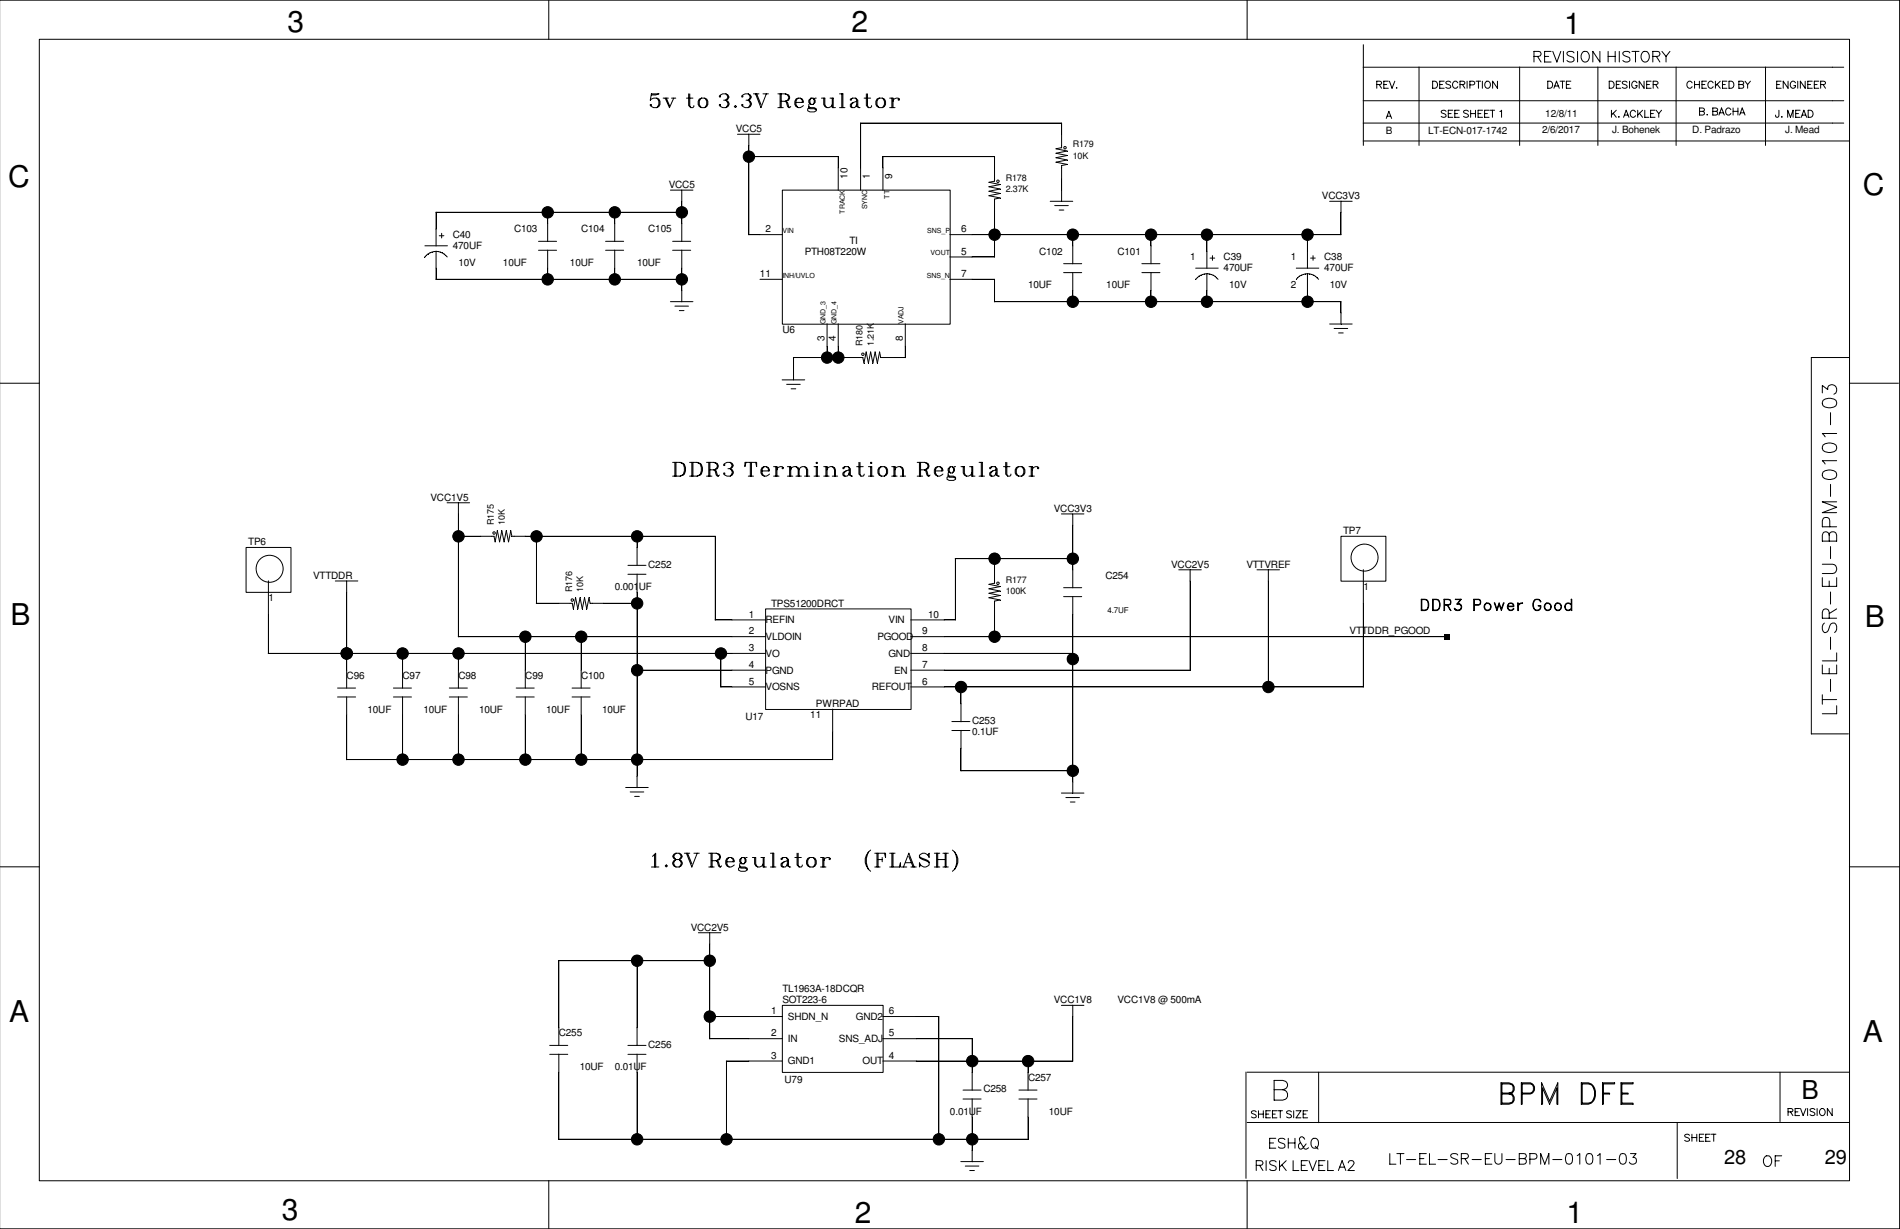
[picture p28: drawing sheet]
<svg xmlns="http://www.w3.org/2000/svg" width="432mm" height="279mm" viewBox="0 0 432 279" stroke-linecap="round" stroke-linejoin="round" font-family="sans-serif">
<defs><g id="words">
<g font-size="6.8">
<text x="65.3" y="7.2">3</text>
<text x="193.5" y="7.2">2</text>
<text x="355.5" y="7.7">1</text>
<text x="1.9" y="42.5">C</text>
<text x="423.3" y="44.3">C</text>
<text x="2.4" y="142">B</text>
<text x="423.8" y="142.5">B</text>
<text x="2.1" y="232.4">A</text>
<text x="423.3" y="236.9">A</text>
<text x="64.1" y="277.3">3</text>
<text x="194.3" y="278.1">2</text>
<text x="356" y="278.1">1</text>
</g>
<text font-size="5.9" x="409.4" y="249.8">B</text>
<g font-size="4.5">
<text x="391.8" y="264.6">28</text>
<text x="414.7" y="264.6">29</text>
</g>
<g font-size="2.3">
<text x="351.2" y="26.7">12/8/11</text>
<text x="167.2" y="30">VCC5</text>
<text x="315" y="30.5">B</text>
<text x="324.6" y="30.5">LT-ECN-017-1742</text>
<text x="350.5" y="30.3">2/6/2017</text>
<text x="366.4" y="30.3">J. Bohenek</text>
<text x="384.6" y="30.3">D. Padrazo</text>
<text x="405.7" y="30.3">J. Mead</text>
<text x="192.6" y="40.7" transform="rotate(-90 192.6 40.7)">10</text>
<text x="197.7" y="40.7" transform="rotate(-90 197.7 40.7)">1</text>
<text x="202.8" y="40.7" transform="rotate(-90 202.8 40.7)">9</text>
<text x="152" y="42.7">VCC5</text>
<text x="300.4" y="45.3">VCC3V3</text>
<text x="116.8" y="52.8">C103</text>
<text x="132.1" y="52.8">C104</text>
<text x="147.3" y="52.8">C105</text>
<text x="174" y="52.8">2</text>
<text x="218.4" y="52.8">6</text>
<text x="102.9" y="54.1">C40</text>
<text x="102.9" y="56.6">470UF</text>
<text x="182.9" y="57.9">PTH08T220W</text>
<text x="193" y="55.4">TI</text>
<text x="218.4" y="57.9">5</text>
<text x="236.2" y="57.9">C102</text>
<text x="254" y="57.9">C101</text>
<text x="270.5" y="59.2">1</text>
<text x="278.1" y="59.2">C39</text>
<text x="293.3" y="59.2">1</text>
<text x="300.9" y="59.2">C38</text>
<text x="104.2" y="60.5">10V</text>
<text x="114.3" y="60.5">10UF</text>
<text x="129.5" y="60.5">10UF</text>
<text x="144.8" y="60.5">10UF</text>
<text x="172.7" y="63">11</text>
<text x="218.4" y="63">7</text>
<text x="233.6" y="65.5">10UF</text>
<text x="251.4" y="65.5">10UF</text>
<text x="278.1" y="61.7">470UF</text>
<text x="279.4" y="65.5">10V</text>
<text x="293.3" y="65.5">2</text>
<text x="300.9" y="61.7">470UF</text>
<text x="302.2" y="65.5">10V</text>
<text x="177.8" y="75.7">U6</text>
<text x="187.4" y="77.5" transform="rotate(-90 187.4 77.5)">3</text>
<text x="189.9" y="77.5" transform="rotate(-90 189.9 77.5)">4</text>
<text x="205.2" y="77.5" transform="rotate(-90 205.2 77.5)">8</text>
<text x="97.8" y="113.8">VCC1V5</text>
<text x="239.5" y="116.3">VCC3V3</text>
<text x="56.4" y="124">TP6</text>
<text x="305.3" y="121.4">TP7</text>
<text x="71.2" y="131.6">VTTDDR</text>
<text x="147.3" y="129">C252</text>
<text x="251.2" y="131.6">C254</text>
<text x="266.1" y="129">VCC2V5</text>
<text x="283.3" y="129">VTTVREF</text>
<text x="61" y="136.7">1</text>
<text x="139.7" y="134.1">0.001UF</text>
<text x="175.3" y="137.9">TPS51200DRCT</text>
<text x="309.8" y="134.1">1</text>
<text x="170.2" y="140.4">1</text>
<text x="174" y="141.7">REFIN</text>
<text x="201.9" y="141.7">VIN</text>
<text x="210.9" y="140.4">10</text>
<text x="170.2" y="148">3</text>
<text x="170.2" y="144.2">2</text>
<text x="174" y="145.5">VLDOIN</text>
<text x="174" y="149.3">VO</text>
<text x="199.4" y="145.5">PGOOD</text>
<text x="201.9" y="149.3">GND</text>
<text x="209.6" y="148">8</text>
<text x="209.6" y="144.2">9</text>
<text x="306.7" y="144.2">VTTDDR_PGOOD</text>
<text x="78.8" y="154.4">C96</text>
<text x="91.5" y="154.4">C97</text>
<text x="104.2" y="154.4">C98</text>
<text x="119.4" y="154.4">C99</text>
<text x="132.1" y="154.4">C100</text>
<text x="170.2" y="155.7">5</text>
<text x="170.2" y="151.8">4</text>
<text x="174" y="153.1">PGND</text>
<text x="203.2" y="153.1">EN</text>
<text x="209.6" y="151.8">7</text>
<text x="209.6" y="155.7">6</text>
<text x="174" y="156.9">VOSNS</text>
<text x="185.4" y="160.7">PWRPAD</text>
<text x="198.1" y="156.9">REFOUT</text>
<text x="83.5" y="162">10UF</text>
<text x="96.2" y="162">10UF</text>
<text x="108.9" y="162">10UF</text>
<text x="124.1" y="162">10UF</text>
<text x="136.8" y="162">10UF</text>
<text x="169.4" y="163.8">U17</text>
<text x="184.1" y="163.3">11</text>
<text x="220.9" y="164.5">C253</text>
<text x="220.9" y="167.1">0.1UF</text>
<text x="157" y="211.5">VCC2V5</text>
<text x="177.8" y="225.5">TL1963A-18DCQR</text>
<text x="175.3" y="230.6">1</text>
<text x="177.8" y="228">SOT223-6</text>
<text x="179.1" y="231.9">SHDN_N</text>
<text x="194.5" y="231.9">GND2</text>
<text x="202" y="230.6">6</text>
<text x="239.5" y="228">VCC1V8</text>
<text x="254" y="228">VCC1V8 @ 500mA</text>
<text x="127" y="235.6">C255</text>
<text x="147.3" y="238.2">C256</text>
<text x="175.3" y="235.6">2</text>
<text x="179.1" y="236.9">IN</text>
<text x="190.7" y="236.9">SNS_ADJ</text>
<text x="202" y="235.6">5</text>
<text x="131.7" y="243.2">10UF</text>
<text x="139.7" y="243.2">0.01UF</text>
<text x="175.3" y="240.7">3</text>
<text x="179.1" y="242">GND1</text>
<text x="196" y="242">OUT</text>
<text x="202" y="240.7">4</text>
<text x="233.6" y="245.8">C257</text>
<text x="178.3" y="246.3">U79</text>
<text x="223.5" y="248.3">C258</text>
<text x="215.9" y="253.4">0.01UF</text>
<text x="238.4" y="253.4">10UF</text>
</g>
<g font-size="2">
<text x="243.8" y="33.5">R179</text>
<text x="228.6" y="41.1">R178</text>
<text x="243.8" y="36.1">10K</text>
<text x="228.6" y="43.6">2.37K</text>
<text x="196" y="78.7" transform="rotate(-90 196 78.7)">R180</text>
<text x="198.6" y="78.7" transform="rotate(-90 198.6 78.7)">1.21K</text>
<text x="112.2" y="119.4" transform="rotate(-90 112.2 119.4)">R175</text>
<text x="114.8" y="119.4" transform="rotate(-90 114.8 119.4)">10K</text>
<text x="130" y="134.6" transform="rotate(-90 130 134.6)">R176</text>
<text x="132.5" y="134.6" transform="rotate(-90 132.5 134.6)">10K</text>
<text x="228.6" y="135">100K</text>
<text x="228.6" y="132.5">R177</text>
</g>
<text font-size="1.8" x="251.7" y="139.3">4.7UF</text>
<g font-size="1.6">
<text x="197.1" y="47.6" transform="rotate(-90 197.1 47.6)">SYNC</text>
<text x="202.1" y="45.2" transform="rotate(-90 202.1 45.2)">TT</text>
<text x="177.8" y="53">VIN</text>
<text x="192" y="48.6" transform="rotate(-90 192 48.6)">TRACK</text>
<text x="210.7" y="53">SNS_P</text>
<text x="211.5" y="58.1">VOUT</text>
<text x="177.8" y="63.2">INH/UVLO</text>
<text x="210.6" y="63.2">SNS_N</text>
<text x="187.6" y="73.7" transform="rotate(-90 187.6 73.7)">GND_3</text>
<text x="190.1" y="73.7" transform="rotate(-90 190.1 73.7)">GND_4</text>
<text x="205.4" y="73.7" transform="rotate(-90 205.4 73.7)">VADJ</text>
</g>
</g></defs>
<path d="M.1 0h431.6v279.4h-431.6z" fill="none" stroke="#fff" stroke-width=".23"/>
<g fill="none" stroke="#000" stroke-width=".23">
<path d="M-.1 0h431.8v279.4h-431.8M8.9 8.9h411.4v259.5h-411.4zM124.7 0v9M283.4 0v9M309.8 15.3h109.2M309.8 10.2v22.9M312.9 19.2l.9-.1 .2-.3-.4-.3h-.7v1.6M313.4 19.2l.6 .9M314.5 19.2h.6M315.5 18.5h-1v1.6h1M315.8 18.5l.6 1.6 .6-1.6M317.3 20h.2z"/>
<path d="M322.5 15.2v17.9M325.6 18.5h.5a.85 .85 0 0 1 .6 .8 .85 .85 0 0 1-.6 .8h-.5zM327.2 19.2h.6M328.2 18.5h-1v1.6h1M329.7 18.7a.62 .62 0 0 0-1.1 .1l1.1 .8v.3l-.4 .2-.7-.2M331.3 18.8a.61 .61 0 0 0-.7-.3 .61 .61 0 0 0-.5 .6 .68 .68 0 0 0 .3 .8 .68 .68 0 0 0 .8 0l.1-.2M331.8 19.2l.9-.1 .2-.3-.4-.3h-.7v1.6M332.4 19.2l.5 .9M333.4 18.5v1.6M334.1 19.3l.9-.1 .2-.4-.4-.3h-.7v1.6M335.4 18.5h1.1M336 18.5v1.6"/>
<path d="M336.9 18.5v1.6M337.6 18.7a.75 .75 0 0 1 1.1 .2 .75 .75 0 0 1-.3 1.1 .75 .75 0 0 1-.9-.3 .75 .75 0 0 1 .1-1zM340.3 18.5v1.6l-1.1-1.6v1.6M345.4 15.2v17.9M348.6 12.8l1.4-.1a.59 .59 0 0 0 0-.9l-1.4-.1v2.4M349.4 12.8l.8 1.3M351 12.8h1M351.7 18.5h.6a.85 .85 0 0 1 .6 .8 .85 .85 0 0 1-.6 .8h-.6zM352.5 11.7h-1.5v2.4h1.5M352.9 11.7l.9 2.4 .9-2.4M353.4 19.6h.7M354.5 18.5h1.1"/>
<path d="M355.1 18.5v1.6M355.3 11.7v2.4M356 19.2h.6M357 18.5h-1v1.6h1M357.7 12a.92 .92 0 0 0-1.6 .2 1.57 1.57 0 0 0 1.4 .8 .61 .61 0 0 1 0 1 1.13 1.13 0 0 1-1.4-.2M358.5 11.7v2.4M359.8 11.8a1.18 1.18 0 0 1 1.4 .5 1.18 1.18 0 0 1-.3 1.5 .9 .9 0 0 1-1 .3 .9 .9 0 0 1-.6-.9 1.55 1.55 0 0 1 .5-1.4zM363.1 15.2v17.9M363.6 11.7v2.4l-1.6-2.4v2.4M365.5 12.8h1.6M365.5 11.7v2.4M365.7 18.5h.6a.85 .85 0 0 1 .5 .8 .85 .85 0 0 1-.5 .8h-.6z"/>
<path d="M367.1 11.7v2.4M367.3 19.2h.7M368 11.7v2.4M368.3 18.5h-1v1.6h1M369.8 18.7a.62 .62 0 0 0-1.1 .1l1.1 .8v.3l-.4 .2-.7-.2M370.3 18.5v1.6M370.4 12a.92 .92 0 0 0-1.6 .2 1.57 1.57 0 0 0 1.4 .8 .61 .61 0 0 1 0 1 1.13 1.13 0 0 1-1.4-.2M370.9 11.7h1.6M371.7 11.7v2.4M372 18.8a.61 .61 0 0 0-.7-.3 .61 .61 0 0 0-.5 .6 .68 .68 0 0 0 .3 .8 .68 .68 0 0 0 .8 0l.1-.4h-.4M373.4 11.8a1.18 1.18 0 0 1 1.4 .5 1.18 1.18 0 0 1-.2 1.5 .9 .9 0 0 1-1.1 .3 .9 .9 0 0 1-.5-.9 1.55 1.55 0 0 1 .4-1.4zM373.6 18.5v1.6l-1.1-1.6v1.6"/>
<path d="M374.2 19.2h.7M375.2 18.5h-1v1.6h1M375.6 12.8l1.4-.1a.59 .59 0 0 0 0-.9l-1.4-.1v2.4M375.7 19.2l.9-.1 .2-.3-.4-.3h-.7v1.6M376.3 19.2l.5 .9M376.4 12.8l.8 1.3M377.7 11.7l.9 1.1v1.3M379.5 11.7l-.9 1.1M380.9 15.2v17.9M384.6 18.8a.61 .61 0 0 0-.7-.3 .61 .61 0 0 0-.5 .6 .68 .68 0 0 0 .2 .8 .68 .68 0 0 0 .9 0l.1-.2M385.1 19.2h1.1M385.1 18.5v1.6"/>
<path d="M386.2 18.5v1.6M386.8 19.2h.6M387.8 18.5h-1v1.6h1M389.3 18.8a.61 .61 0 0 0-.7-.3 .61 .61 0 0 0-.4 .6 .68 .68 0 0 0 .2 .8 .68 .68 0 0 0 .9 0v-.2M389.8 18.5v1.6M390.2 19.1l.7 1M390.9 18.5l-1.1 1.1M391.5 19.2h.6M392.5 18.5h-1v1.6h1M392.9 18.5h.6a.85 .85 0 0 1 .6 .8 .85 .85 0 0 1-.6 .8h-.6zM395.2 19.2h.7l.3 .2 .1 .4-.4 .3h-.7v-1.6h.7l.3 .1v.5l-.3 .1M396.6 18.5l.6 .7v.9"/>
<path d="M397.8 18.5l-.6 .7M401.2 15.2v17.9M403.8 19.2h.6M404.8 18.5h-1v1.6h1M406.4 18.5v1.6l-1.1-1.6v1.6M408.1 18.8a.61 .61 0 0 0-.8-.3 .61 .61 0 0 0-.4 .6 .68 .68 0 0 0 .2 .8 .68 .68 0 0 0 .9 0l.1-.4h-.4M408.6 18.5v1.6M410.3 18.5v1.6l-1.1-1.6v1.6M410.8 19.2h.7M411.9 18.5h-1.1v1.6h1.1M412.3 19.2h.7M413.3 18.5h-1v1.6h1"/>
<path d="M413.8 19.2l.9-.1 .2-.3-.4-.3h-.7v1.6M414.3 19.2l.6 .9M148 21.6h1l.7-.3h-1.7l-.2 1.5a1.31 1.31 0 0 1 2.2 .2v.7l-.3 .5a1.42 1.42 0 0 1-1.9-.2v-.3h.2v.3M149.3 22.3a1.39 1.39 0 0 1 0 2.2M150.7 22.3h1.2M151.2 22.3l.9 2.2 1-2.2M151.4 22.3l.7 1.7M152.6 22.3h1M156 22.3h1.5M156.5 21.3v2.7l.5 .5h.5l.2-.5M156.8 21.3v2.7l.2 .5M159.4 22.3a1.32 1.32 0 0 0 0 2.2"/>
<path d="M160.1 22.3a1.39 1.39 0 0 1 0 2.2M163.7 21.8v.3h-.2v-.3a1.31 1.31 0 0 1 2.2 .3l-.3 .4-.4 .3M164.5 22.8a.95 .95 0 0 1 1.2 .9l-.3 .5a1.42 1.42 0 0 1-1.9-.2v-.3h.2v.3M165 22.8l.4 .7-.4 1M165 21.3l.4 .8-.4 .7M166.9 24.2l.2-.2 .3 .2-.3 .3zM167.6 30.5h5.1M168.8 21.8v.3h-.2v-.3a1.31 1.31 0 0 1 2.2 .3l-.3 .4-.4 .3M169.5 22.8a.95 .95 0 0 1 1.3 .9l-.3 .5a1.42 1.42 0 0 1-1.9-.2v-.3h.2v.3M170.1 22.8l.4 .7-.4 1M170.1 21.3l.4 .8-.4 .7M170.1 35.6h20.4v7.7"/>
<path d="M170.2 30.5v22.9M171.2 21.3h1.3M171.7 21.3l1.2 3.2 1.3-3.2M172 21.3l.9 2.4M173.4 21.3h1.2M176.8 21.3h1.7l.7 .3 .3 .5-.3 .7-.7 .2h-1M176.8 24.5h1.2M177.3 21.3v3.2M177.5 21.3v3.2M178.5 23l.5 .3 .5 1.2M178.5 23l.7 1.5 .5-.3M178.5 21.3l.5 .3 .2 .5-.2 .7-.5 .2"/>
<path d="M180.9 23.3h1.7v-.3a1.01 1.01 0 0 0-1-.7 1.01 1.01 0 0 0-1 .7v.7a1.09 1.09 0 0 0 .9 .8 1.09 1.09 0 0 0 1.1-.5M181.4 22.3a1.32 1.32 0 0 0 0 2.2M181.9 22.3l.4 .5v.5M183.8 24.2l.3 .3h.9l.5 .2v.5l-.5 .2h-.9l-.5-.2v-.5l.5-.2M183.8 22.8l.5-.5h.5l.5 .5v.5l-.5 .4h-.5l-.5-.4zM184.1 23.5l-.3 .2v.8l.3 .2h.9l.5 .3M184.3 22.3l-.2 .5v.5l.2 .4M184.8 22.3l.2 .5v.5l-.2 .4M185.5 22.3l-.5 .2M186.7 22.3h.8v1.4l.4 .8M187.2 22.3v1.4a1.01 1.01 0 0 0 1 .8 1.01 1.01 0 0 0 .9-.8M188.6 22.3h.8v2.2"/>
<path d="M189.1 22.3v2.2h.8M190.8 21.3h.8v3.2M190.8 24.5h1.2M191.3 21.3v3.2M193.8 22.3l-.3 .2v.3h-.2v-.3l.5-.2h.7l.4 .5v1.4l.6 .3M194 23.3l-.5 .4v.5l.3 .3M194.5 22.3l.2 .5v1.4l.5 .3M194.7 23l-1.2 .5-.2 .2v.5l.2 .3h.7l.5-.8M196.4 22.3h1.5M196.9 21.3v2.7l.5 .5h.5l.2-.5M197.1 21.3v2.7l.3 .5M199.8 22.3a1.32 1.32 0 0 0 0 2.2"/>
<path d="M200.5 22.3a1.39 1.39 0 0 1 0 2.2M200.6 35.6h25.4v5.6M200.7 35.6v7.7M202.2 22.3h.7v2.2M202.2 24.5h1.2M202.7 22.3v2.2M204.4 22.5h-.3v.3h.3v-.3l-.3-.2h-.4l-.5 .2-.3 .5M241.3 33.6v-5.6h-45.8l.1 15.3M241.3 33.6l-1.3 .2 2.5 .5-2.5 .5 2.5 .5-2.5 .6 2.5 .5-2.5 .5 2.5 .5-1.2 .2v8.2M309.8 28h109.2M309.8 22.9h109.2M309.8 32h110.5"/>
<path d="M315 26.9l.6-1.6 .7 1.6M315.3 26.4h.7M328.6 25.3a.62 .62 0 0 0-1.1 .1l1.1 .8v.3l-.3 .2-.8-.2M329.1 25.8h.7M330.2 25.1h-1.1v1.6h1.1M330.6 25.8h.7M331.6 25.1h-1v1.6h1M333.7 25.3a.62 .62 0 0 0-1.1 .1l1.1 .8v.3l-.4 .2-.7-.2M334.2 25.8h1.1M334.2 25.1v1.6M335.3 25.1v1.6M335.9 25.8h.6"/>
<path d="M336.9 25.1h-1v1.6h1M337.4 25.8h.6M338.4 25.1h-1v1.6h1M338.6 25.1h1.1M339.2 25.1v1.6M340.9 25.4l.3-.3v1.6M353.1 20.1l.6-1.6 .7 1.6M366.2 25.1v1.6M366.6 25.7l.7 1M367.3 25.1l-1.1 1.1M367.8 26.6h.2zM369 26.7l.6-1.6 .6 1.6"/>
<path d="M369.2 26.2h.8M371.7 25.4a.61 .61 0 0 0-.7-.3 .61 .61 0 0 0-.5 .6 .68 .68 0 0 0 .2 .8 .68 .68 0 0 0 .9 0l.1-.2M372.2 25.1v1.6M372.6 25.7l.7 1M373.3 25.1l-1.1 1.1M373.8 25.1v1.6h.9M375.1 25.8h.7M376.1 25.1h-1v1.6h1M376.4 25.1l.6 .7v.9M377.6 25.1l-.6 .7M386.2 25.3h.8l.3 .2v.4l-.3 .3h-.8v-1.6h.8l.3 .1v.3l-.3 .3M387.9 26.1h.2z"/>
<path d="M389.3 25.3h.7l.3 .2 .1 .4-.4 .3h-.7v-1.6h.7l.3 .1v.5l-.3 .1M390.7 26.2l.5-1.6 .7 1.6M390.9 25.7h.7M393.4 24.9a.61 .61 0 0 0-.7-.4 .61 .61 0 0 0-.5 .7 .68 .68 0 0 0 .2 .8 .68 .68 0 0 0 .9 0l.1-.2M393.9 24.6v1.6M393.9 25.3h1.1M395 24.6v1.6M395.4 26.2l.5-1.6 .7 1.6M395.6 25.7h.7M404.3 25.1l-.1 1.4-.2 .2-.4-.2-.1-.3M404.9 26.6h.1zM406.3 26.7v-1.6l.6 1.6 .6-1.6v1.6"/>
<path d="M408.1 25.8h.6M409.1 25.1h-1v1.6h1M409.4 26.7l.6-1.6 .6 1.6M409.6 26.2h.7M410.9 25.1h.6a.85 .85 0 0 1 .5 .8 .85 .85 0 0 1-.5 .8h-.6zM96.6 55.9h5.1M96.6 58.4a3.2 3.2 0 0 1 5 0M99.1 57.1v6.4h55.8M99.8 53.6h1.1M100.4 53v1.1M122.4 56.9h4.1M122.4 54.9h4.1"/>
<path d="M124.5 48.3v6.6M124.5 56.9v6.6M137.6 56.9h4.1M137.6 54.9h4.1M139.7 48.3v6.6M139.7 56.9v6.6M152.4 43.2h5.1M152.9 56.9h4.1M152.9 54.9h4.1M154.9 43.2v11.7M154.9 56.9v11.7M154.9 48.3h-55.8v7.6"/>
<path d="M170.1 53.3h7.7M177.8 43.2h38.1v30.5h-38.1zM215.9 53.3h88.9M215.9 58.4h10.1M226 41.2l-1.3 .2 2.6 .6-2.6 .5 2.6 .5-2.6 .5 2.6 .5-2.6 .5 2.6 .5-1.3 .3v13.2M238.7 45.8h5.1M239.7 46.7h3.1M240.7 47.8h1.1M241.7 59.9h4.1M243.8 53.3v6.7M259.5 59.9h4.1M261.6 53.3v6.7"/>
<path d="M274.3 53.3v7.7M275 58.7h1.1M275.5 58.1v1.1M297.1 53.3v7.7M297.9 58.7h1M298.4 58.1v1.1M302.2 45.8h5.1M304.8 45.7v7.7M152.4 68.6h5.1M153.4 69.6h3.1M154.4 70.6h1M172.7 63.5h5.1"/>
<path d="M188 73.6v7.7M190.5 73.6v7.7M205.7 73.6v7.7h-5.5l-.3-1.3-.5 2.5-.5-2.5-.5 2.5-.5-2.5-.5 2.5-.6-2.5-.5 2.5-.2-1.2M215.9 63.5h10.1v5.1M226 68.6h78.8v5.1M241.7 62h4.1M243.8 61.9v6.7M259.5 62h4.1M261.6 61.9v6.7M271.7 61h5.2M271.7 63.5a3.2 3.2 0 0 1 5.1 0M274.3 62.2v6.4"/>
<path d="M294.6 61h5.1M294.6 63.5a3.2 3.2 0 0 1 5.1 0M297.1 62.2v6.4M302.2 73.7h5.1M303.2 74.7h3.1M304.2 75.7h1.1M-.1 87.1h9.1M177.8 86.4h5.1M178.8 87.4h3.1M179.8 88.4h1M180.3 81.3h15.8M180.3 81.3v5.1"/>
<path d="M414.1 89.3v-1.7l1.3 1a1.05 1.05 0 0 1 1.2-1.2 1.05 1.05 0 0 1 .8 1.5l-.2 .4-.4 .3M414.3 91a2.48 2.48 0 0 1 2.9 0 1.01 1.01 0 0 1-.4 1.5 2.58 2.58 0 0 1-2.5-.3l-.2-.4zM416 93.8v2.8M417.4 98.6h-3.3l.7 .7M420.3 87.1h11.2M420.3 81.3h-8.7v85.6M101.6 114.3h5.1M104.2 114.3v30.5M152.9 105.1h1.7a1.41 1.41 0 0 1 1.2 2l-.5 .9-.7 .2h-1.7M153.4 105.1v3.1M153.6 105.1v3.1M154.6 105.1a1.41 1.41 0 0 1 .9 2l-.2 .7-.7 .4"/>
<path d="M156.7 105.1h1.7a1.41 1.41 0 0 1 1.2 2l-.4 .9-.8 .2h-1.7M157.2 105.1v3.1M157.5 105.1v3.1M158.4 105.1a1.41 1.41 0 0 1 1 2l-.2 .7-.8 .4M160.6 105.1h1.7l.7 .3 .2 .4-.2 .8-.7 .2h-1M160.6 108.2h1.2M161.1 105.1v3.1M161.3 105.1v3.1M162.3 106.8l.5 .3 .4 1.1M162.3 106.8l.7 1.4 .5-.2M162.3 105.1l.5 .3 .2 .4-.2 .8-.5 .2M164.7 105.6v.2h-.2v-.2a1.31 1.31 0 0 1 2.2 .2l-.3 .5-.5 .3"/>
<path d="M165.4 106.6a.95 .95 0 0 1 1.3 .9l-.3 .5a1.42 1.42 0 0 1-1.9-.2v-.3h.2v.3M165.9 106.6l.5 .7-.5 .9M165.9 105.1l.5 .7-.5 .8M169.5 105.1l-.2 1v-1h2.7v1l-.3-1M170.1 108.2h1.1M170.5 105.1v3.1M170.8 105.1v3.1M173.2 107.1h1.7v-.3a1.01 1.01 0 0 0-1-.7 1.01 1.01 0 0 0-1 .7v.7a1.09 1.09 0 0 0 .9 .8 1.09 1.09 0 0 0 1.1-.5M173.7 106.1a1.32 1.32 0 0 0 0 2.1M174.2 106.1l.4 .5v.5M175.8 108.2h1.2M175.8 106.1h.8v2.1"/>
<path d="M176.3 106.1v2.1M178 106.3h-.2v.3h.2v-.3l-.2-.2h-.5l-.5 .2-.2 .5M178.9 108.2h1.3M178.9 106.1h.8v2.1M179.5 106.1v2.1M179.7 106.8a.98 .98 0 0 1 1-.7 .98 .98 0 0 1 .9 .7v1.4M180.9 106.1l.5 .7v1.4M180.9 108.2h1.2M181.6 106.8a1.01 1.01 0 0 1 1-.7 1.01 1.01 0 0 1 1 .7v1.4M182.8 106.1l.5 .7v1.4M182.8 108.2h1.2M185 108.2h1.2"/>
<path d="M185 106.1h.8v2.1M185.5 105.1h.3v.3h-.3zM185.5 106.1v2.1M187.2 106.1h.8v2.1M187.2 108.2h1.2M187.7 106.1v2.1M188 106.8a.98 .98 0 0 1 .9-.7 .98 .98 0 0 1 1 .7v1.4M189.1 106.1l.6 .7v1.4M189.1 108.2h1.3M192.1 106.1l-.3 .2v.3h-.2v-.3l.5-.2h.7l.5 .5v1.4l.5 .2M192.3 107.1l-.5 .4v.5l.3 .2M192.8 106.1l.2 .5v1.4l.5 .2"/>
<path d="M193 106.8l-1.2 .5-.2 .2v.5l.2 .2h.7l.5-.7M194.7 106.1h1.5M195.2 105.1v2.7l.5 .4h.5l.2-.4M195.5 105.1v2.7l.2 .4M197.4 108.2h1.2M197.4 106.1h.7v2.1M197.9 105.1h.2v.3h-.2zM197.9 106.1v2.1M200.3 106.1a1.32 1.32 0 0 0 0 2.1M201 106.1a1.39 1.39 0 0 1 0 2.1M202.6 108.2h1.3M202.6 106.1h.8v2.1"/>
<path d="M203.2 106.1v2.1M203.4 106.8a.98 .98 0 0 1 1-.7 .98 .98 0 0 1 .9 .7v1.4M204.6 106.1l.5 .7v1.4M204.6 108.2h1.2M208.4 105.1h1.7l.8 .3 .2 .4-.2 .8-.8 .2h-.9M208.4 108.2h1.3M209 105.1v3.1M209.2 105.1v3.1M210.1 106.8l.6 .3 .4 1.1M210.1 106.8l.8 1.4 .5-.2M210.1 105.1l.6 .3 .2 .4-.2 .8-.6 .2M212.6 107.1h1.7v-.3a1.01 1.01 0 0 0-1-.7 1.01 1.01 0 0 0-1 .7v.7a1.09 1.09 0 0 0 .9 .8 1.09 1.09 0 0 0 1.1-.5"/>
<path d="M213.1 106.1a1.32 1.32 0 0 0 0 2.1M213.6 106.1l.4 .5v.5M215.5 108l.2 .2h1l.5 .3v.5l-.5 .2h-1l-.5-.2v-.5l.5-.3M215.5 106.6l.5-.5h.5l.4 .5v.5l-.4 .4h-.5l-.5-.4zM215.7 107.3l-.2 .2v.7l.2 .3h1l.5 .3M216 106.1l-.3 .5v.5l.3 .4M216.5 106.1l.2 .5v.5l-.2 .4M217.2 106.1l-.5 .2M218.4 106.1h.8v1.4l.4 .7M218.9 106.1v1.4a1.01 1.01 0 0 0 1 .8 1.01 1.01 0 0 0 1-.8M220.3 106.1h.8v2.1M220.9 106.1v2.1h.7"/>
<path d="M222.5 108.2h1.2M222.5 105.1h.8v3.1M223 105.1v3.1M225.4 106.1l-.2 .2v.3h-.3v-.3l.5-.2h.7l.5 .5v1.4l.5 .2M225.6 107.1l-.4 .4v.5l.2 .2M226.1 106.1l.3 .5v1.4l.5 .2M226.4 106.8l-1.2 .5-.3 .2v.5l.3 .2h.7l.5-.7M228 106.1h1.5M228.6 105.1v2.7l.4 .4h.5l.2-.4M228.8 105.1v2.7l.2 .4M231.5 106.1a1.32 1.32 0 0 0 0 2.1M232.2 106.1a1.39 1.39 0 0 1 0 2.1"/>
<path d="M233.8 108.2h1.3M233.8 106.1h.8v2.1M234.4 106.1v2.1M236.1 106.3h-.3v.3h.3v-.3l-.3-.2h-.5l-.5 .2-.2 .5M241.2 116.8h5.1M243.8 116.8v16.8M414.3 107.3a2.48 2.48 0 0 1 2.9 0 1.01 1.01 0 0 1-.4 1.5 2.58 2.58 0 0 1-2.5-.3l-.2-.4zM414.3 101.2a2.48 2.48 0 0 1 2.9 0 1.01 1.01 0 0 1-.4 1.5 2.58 2.58 0 0 1-2.5-.3l-.2-.5zM415.8 119.8l-.1-1.9a.88 .88 0 0 0-.9-.3 .88 .88 0 0 0-.7 .8v1.4h3.3M416 110.1v2.8M417.4 104.7h-3.3l.7 .8M417.4 114.1h-3.3l3.3 1.2-3.3 1.2h3.3"/>
<path d="M55.9 124.5h10.2v10.2h-10.2zM61 132v16.6M76.2 132.1h5.1M78.8 132v24.5M104.1 121.9h8.2M112.3 121.9l.2 1.3 .5-2.6 .5 2.6 .5-2.6 .6 2.6 .5-2.6 .5 2.6 .5-2.6 .2 1.3h46.3v19.1M121.9 137.2h8.2M121.9 121.9v15.3M130 137.2l.3 1.2 .5-2.5 .5 2.5 .5-2.5 .5 2.5 .5-2.5 .5 2.5 .6-2.5 .2 1.3h10.7M142.7 130.6h4.1M142.7 128.5h4.1M144.8 121.9v6.7"/>
<path d="M144.8 130.5v48.6M174 138.4h33.1v22.9h-33.1zM217.1 127h26.7M217.1 127v14M226 127v5.6l-1.3 .2 2.6 .5-2.6 .6 2.6 .5-2.6 .5 2.6 .5-2.6 .5 2.6 .5-1.3 .3v8.1M241.7 135.6h4.1M241.7 133.6h4.1M243.8 135.6v44.7M267.9 129.5h5.1M270.5 129.5v22.9h-63.5M285.7 129.5h5.1M288.2 129.5v26.7"/>
<path d="M304.8 121.9h10.2v10.2h-10.2zM309.8 129.5v26.7h-102.8M323 136.2h.8a1.42 1.42 0 0 1 .7 2.2l-.7 .4h-.8zM323.1 136.3h.7a1.32 1.32 0 0 1 .6 2.1l-.6 .3h-.7zM325.6 136.2h.8a1.42 1.42 0 0 1 .7 2.2l-.7 .4h-.8zM325.7 136.3h.7a1.32 1.32 0 0 1 .5 2.1l-.5 .3h-.7zM328.3 137.5l1.2-.2 .1-.2-.1-.7-1.2-.1v2.5h-.1v-2.6h.9l.5 .2 .1 .7-.2 .4-1.2 .1M328.9 137.6l.8 1.2-.7-1.2M330.6 138.4l.4 .3M331.2 137.2a.86 .86 0 0 1 1 .7 .86 .86 0 0 1-.7 1 .86 .86 0 0 1-1-.6h.1a.81 .81 0 0 0 .8 .4 .81 .81 0 0 0 .7-.5M331.6 137.3l.4 .3 .1 .3-.1 .5-.4 .3M332 136.3l-1.2-.1h1.3l-.9 1.1"/>
<path d="M332 136.2l-.9 1.1 .8 .2 .2 .3M335.1 137.5l1.2-.2 .1-.2-.1-.7-1.2-.1v2.5h-.2v-2.6h1.1l.3 .1 .2 .4a.67 .67 0 0 1-.5 .9h-.9M339.6 137.1h.1l.5 1.3 .5-1.3 .5 1.3 .5-1.3h.1l-.6 1.7-.5-1.3-.5 1.3zM342.7 137.8h1.2l-.1-.5a.73 .73 0 0 0-1.1 .6 .73 .73 0 0 0 1.1 .7l.1-.3 .1 .1a.82 .82 0 0 1-1.1 .2 .82 .82 0 0 1-.2-1.2 .82 .82 0 0 1 1.2-.1l.1 .6h-1.3M344.9 137.1h.2v1.7h-.2zM345.1 137.5l.6-.4h.3v.1a.84 .84 0 0 0-.9 .6zM348.8 136.3a.93 .93 0 0 1 1.4 .5l-.6-.5h-.5a1.44 1.44 0 0 0 0 2.4h.5a.67 .67 0 0 0 .5-.9h-.5v-.1h.6a.93 .93 0 0 1-.9 1.2 .93 .93 0 0 1-.9-1.1 1.76 1.76 0 0 1 .4-1.5zM355.9 137.2a.79 .79 0 0 1 1.2 .3l-.5-.3a.75 .75 0 0 0-.9 .7 .75 .75 0 0 0 .9 .8l.5-.3a.86 .86 0 0 1-1.4 .1 .86 .86 0 0 1 .2-1.3zM357.1 136.2h.1v2.6h-.1zM414.1 128.3h2.4a1.07 1.07 0 0 1 .9 1 1.07 1.07 0 0 1-.9 1.1h-2.4M414.1 131.3v2h3.3v-2M415.7 121.7l-.2-.5a.76 .76 0 0 0-1.2 0l-.2 .5v1.3h3.3v-1.3a.85 .85 0 0 0-.8-.8 .85 .85 0 0 0-.9 .8v1.3"/>
<path d="M415.7 132.1v1.2M416 124.2v2.8M416 134.6v2.7M417.4 138.4l-1.7 1.1M61 148.5h113M76.7 158.5h4.1M76.7 156.4h4.1M78.8 158.4v14.3M89.4 158.5h4.1M89.4 156.4h4.1M91.5 148.5v8M91.5 158.4v14.3"/>
<path d="M102.1 158.5h4.1M102.1 156.4h4.1M104.1 144.7h69.9M104.2 148.5v8M104.2 158.4v14.3M117.3 158.5h4.1M117.3 156.4h4.1M119.4 144.7v11.8M119.4 158.4v14.3M130 158.5h4.1M130 156.4h4.1M132.1 144.7v11.8"/>
<path d="M132.1 158.4v14.3M144.7 152.4h29.3M162.5 140.9h11.5M163.8 156.2h10.2M163.8 148.5v7.7M207 140.9h10.1M207 144.7h121.8M207 148.5h36.8M218.4 156.2v7.9M414.1 151.2v2h3.3v-2M414.1 159h3.3M414.1 157.9v2.2"/>
<path d="M414.6 141.6a1.41 1.41 0 0 0 0 2.2 .86 .86 0 0 0 .9-.6l.3-.9a.8 .8 0 0 1 .6-.6 .8 .8 0 0 1 .8 .2 1.46 1.46 0 0 1-.3 1.9M415.7 140.5v-1.3l-.2-.5a.76 .76 0 0 0-1.2 0l-.2 .5v1.3h3.3M415.7 151.9v1.3M416 144.9v2.7M416 154.4v2.8M417.4 148.4v1.8h-3.3M78.7 172.7h110.5M142.2 179h5.1M189.2 161.2v11.5M216.3 166.1h4.1M216.3 164h4.1M218.4 175.2h25.4"/>
<path d="M218.4 166v9.3M411.6 166.8h8.5M417.4 160.4v1.9h-3.3M-.1 197.1h9.1M143.2 180h3.1M144.2 181.1h1.1M148 197.1h1.7M148.3 194.7l.7-.7v3.1M148.8 194.2v2.9M151.2 196.8l.2-.2 .3 .2-.3 .3zM153.1 194.2l.5-.2h.7l.5 .2 .3 .5-.3 .5-.5 .2h-.7l-.5-.2-.2-.5zM153.6 195.4l-.5 .7v.3l.5 .7"/>
<path d="M153.6 195.4l-.5 .3-.2 .4 .2 .7 .5 .3h.7l.5-.3 .3-.4-.3-.7-.5-.3M153.6 194l-.5 .7 .5 .7M154.3 195.4l.5 .7-.5 1M154.3 194l.5 .7-.5 .7M155.5 194h1.3M156 194l1.2 3.1 1.3-3.1M156.3 194l.9 2.4M157.7 194h1.2M161.1 194h1.7l.7 .2 .2 .5-.2 .7-.7 .3h-1M161.1 197.1h1.2M161.6 194v3.1M161.8 194v3.1"/>
<path d="M162.8 195.7l.5 .2 .4 1.2M162.8 195.7l.7 1.4 .5-.3M162.8 194l.5 .2 .2 .5-.2 .7-.5 .3M165.2 195.9h1.7v-.2a1.01 1.01 0 0 0-1-.8 1.01 1.01 0 0 0-1 .8v.7a1.09 1.09 0 0 0 .9 .7 1.09 1.09 0 0 0 1.1-.5M165.7 194.9a1.32 1.32 0 0 0 0 2.2M166.2 194.9l.4 .5v.5M168.1 196.8l.3 .3h.9l.5 .3v.4l-.5 .3h-.9l-.5-.3v-.4l.5-.3M168.1 195.4l.5-.5h.5l.4 .5v.5l-.4 .5h-.5l-.5-.5zM168.4 196.1l-.3 .3v.7l.3 .3h.9l.5 .2M168.6 194.9l-.2 .5v.5l.2 .5M169.1 194.9l.2 .5v.5l-.2 .5M169.8 194.9l-.5 .3"/>
<path d="M171 194.9h.7v1.5l.5 .7M171.5 194.9v1.5a1.01 1.01 0 0 0 1 .7 1.01 1.01 0 0 0 .9-.7M172.9 194.9h.8v2.2M173.4 194.9v2.2h.8M175.1 197.1h1.2M175.1 194h.8v3.1M175.6 194v3.1M178 194.9l-.2 .3v.2h-.3v-.2l.5-.3h.7l.5 .5v1.4l.5 .3M178.2 195.9l-.4 .5v.4l.2 .3M178.7 194.9l.2 .5v1.4l.6 .3M178.9 195.7l-1.1 .4-.3 .3v.4l.3 .3h.7l.4-.7M180.6 194.9h1.5"/>
<path d="M181.1 194v2.6l.5 .5h.5l.2-.5M181.4 194v2.6l.2 .5M184.1 194.9a1.32 1.32 0 0 0 0 2.2M184.8 194.9a1.39 1.39 0 0 1 0 2.2M186.5 197.1h1.2M186.5 194.9h.7v2.2M187 194.9v2.2M188.7 195.2h-.3v.2h.3v-.2l-.3-.3h-.4l-.5 .3-.3 .5M197.4 193.7a4.1 4.1 0 0 0 0 3.9M197.9 193.3a2.92 2.92 0 0 0 0 4.8M198.8 194h2.5v.9l-.3-.9M198.8 197.1h1.2"/>
<path d="M199.3 194v3.1M199.6 195.4h.9M199.6 194v3.1M200.5 194.9v1M202.2 197.1h2.4v-1l-.2 1M202.2 194h1.2M202.7 194v3.1M202.9 194v3.1M204.9 197.1h1.2M205.3 197.1l1.2-3.1 1.3 3.1M205.8 196.1h1.2M206.5 194.7l1 2.4"/>
<path d="M207 197.1h1.2M209 194.7l1.9 1 .3 .2v.7a1.24 1.24 0 0 1-1.3 .5 1.24 1.24 0 0 1-.9-1v1l.2-.5M210.9 194.4l.3-.4v.9a1.24 1.24 0 0 0-1-.9 1.24 1.24 0 0 0-1.2 .4v.5l.2 .3 2 .9M212.3 197.1h1.3M212.3 194h1.3M212.9 194v3.1M213.1 195.4h1.7M213.1 194v3.1M214.3 197.1h1.2M214.3 194h1.2M214.8 194v3.1M215 194v3.1"/>
<path d="M216.5 193.3a2.92 2.92 0 0 1 0 4.8M217 193.7a4.1 4.1 0 0 1 0 3.9M241.2 180.3h5.1M242.2 181.3h3.1M243.2 182.3h1.1M420.3 197.1h11.4M144.8 218.4v19.3M158.7 212h5.1M161.3 212v24.2M161.3 218.4h-34.3v19.3M124.9 239.7h4.1M124.9 237.7h4.1"/>
<path d="M127 239.6v19.4h106.6v-9.2M142.7 239.7h4.1M142.7 237.7h4.1M144.8 239.6v19.4M161.2 231.1h16.6M161.2 236.1h16.6M177.8 228.6h22.9v15.2h-22.9zM200.6 236.1h20.3v11.8M200.6 231.1h12.8v27.9M241.2 228.6h5.1M243.8 228.5v12.8l-43.2-.1M165.1 241.2h12.7"/>
<path d="M165.1 241.2v17.8M218.9 249.9h4.1M218.9 247.8h4.1M220.9 249.8v14.3M231.6 249.9h4.1M231.6 247.8h4.1M233.6 241.2v6.7M283.2 243.7v24.2M283.4 255.2h136.9M283.4 243.8h136.9M285.5 252.8a.62 .62 0 0 0-1.1 .1l1.1 .8v.2l-.4 .2-.7-.2M286 252.5v1.6"/>
<path d="M286 253.3h1.1M287.1 252.5v1.6M287.7 253.3h.6M288.5 259.8h.9M288.7 252.5h-1v1.6h1M289.2 253.3h.6M289.6 247.7h1.9a1.19 1.19 0 0 1 1.1 1.2 1.19 1.19 0 0 1-1.1 1.2h-1.9v-4.5h1.9l.6 .2a.98 .98 0 0 1 0 1.7l-.6 .2M289.9 258.8h-1.4v2.2h1.4M290.2 252.5h-1v1.6h1M290.4 252.5h1.1M291 252.5v1.6M292 259.1a.85 .85 0 0 0-1.5 .2l.2 .3 1.1 .5a.56 .56 0 0 1 0 .8 1.08 1.08 0 0 1-1.3-.2"/>
<path d="M292.8 259.8h1.5M292.8 258.8v2.2M293.5 252.8a.62 .62 0 0 0-1.1 .1l1.1 .8v.2l-.4 .2-.7-.2M294 252.5v1.6M294.3 258.8v2.2M294.6 252.5h1.1l-1.1 1.6h1.1M295.5 259.8l-.4 .5v.5l.4 .4 .6-.2 .7-.9M296.2 253.3h.6M296.5 259l-.5-.6h-.3l-.4 .4 .1 .7 1 1.7h.5l.5-.3M297.2 252.5h-1v1.6h1M298.2 259.1a.83 .83 0 0 1 .9-.3 .83 .83 0 0 1 .5 .8 .99 .99 0 0 1-.2 1.1 .99 .99 0 0 1-1 .2 1.46 1.46 0 0 1-.2-1.8zM299.7 243.8v11.4"/>
<path d="M341.3 248.5h1.6a1.27 1.27 0 0 1 1.2 .9 1.27 1.27 0 0 1-.4 1.4l-.8 .2h-1.8v-4.8h1.8a1.29 1.29 0 0 1 1.2 .9 1.29 1.29 0 0 1-.4 1.4l-.8 .2M342.9 248.5l.8-.3 .2-.4v-.7l-.2-.5-.8-.2h-1.6v4.4h1.6l.8-.2 .2-.5v-.7l-.2-.4-.8-.3h-1.6M345.9 248.5h1.9l.5-.3 .2-.4v-.7l-.2-.5-.5-.2h-1.9v4.6h-.2v-4.8h2.1a1.31 1.31 0 0 1 1 1.2 1.31 1.31 0 0 1-1 1.3h-1.9M350.4 246.2l1.8 4.1 1.8-4.1v4.8h-.2v-3.6l-1.6 3.6-1.6-3.6v3.6h-.2zM359.4 246.2h1.6a2.64 2.64 0 0 1 1.1 4.1l-.4 .5-.7 .2h-1.6zM359.6 246.4h1.4a1.62 1.62 0 0 1 1.4 1.6 2.93 2.93 0 0 1-.7 2.6l-.7 .2h-1.4zM364.2 246.2h2.7v.2h-2.5v4.6h-.2zM364.4 248.5h1.4v.2h-1.4M368.4 246.2h2.7v.2h-2.5v4.4h2.5v.2h-2.7zM368.6 248.5h1.4v.2h-1.4M381.2 255.2v12.7M384 258.1a.62 .62 0 0 0-1.1 .1l1.1 .8v.2l-.4 .3-.7-.3"/>
<path d="M384.5 257.9v1.6M384.5 258.6h1.1M385.6 257.9v1.6M386.2 258.6h.6M387.2 257.9h-1v1.6h1M387.6 258.6h.7M388.7 257.9h-1.1v1.6h1.1M388.9 257.9h1.1M389.5 257.9v1.6M404.5 243.8v11.2M406.4 252.8l.9-.1 .2-.4-.4-.3h-.7v1.6M406.9 252.8l.6 .8"/>
<path d="M408 252.8h.6M409 252h-1v1.6h1M409.2 252l.6 1.6 .6-1.6M410.8 252v1.6M412.5 252.3a.62 .62 0 0 0-1.1 .1l1.1 .8v.2l-.4 .2-.7-.2M413 252v1.6M413.7 252.3a.75 .75 0 0 1 1.1 .2 .75 .75 0 0 1-.4 1 .75 .75 0 0 1-.9-.3 .75 .75 0 0 1 .2-.9zM416.4 252v1.6l-1.1-1.6v1.6M124.7 268.4v11M218.4 264.1h5.1M219.4 265.1h3.1M220.4 266.1h1"/>
<path d="M283.4 268.4v11M285.5 264.9h1a.58 .58 0 0 0 .5-.6l-.2-.4h-1.3v2.2M286.3 264.9l.7 1.2M287.7 263.9v2.2M290 264.2a.85 .85 0 0 0-1.5 .2l.3 .3 1 .4a.56 .56 0 0 1 0 .9 1.08 1.08 0 0 1-1.3-.2M290.8 263.9v2.2M291.3 264.8l1 1.3M292.3 263.9l-1.5 1.4M293.9 263.9v2.2h1.3M295.7 264.9h.9M297.1 263.9h-1.4v2.2h1.4M297.5 263.9l.8 2.2 .9-2.2"/>
<path d="M298.9 260.6l.7 .6M299.7 264.9h.9M301.1 263.9h-1.4v2.2h1.4M301.8 263.9v2.2h1.3M304.2 266.1l.8-2.2 .9 2.2M304.5 265.3h1.1M306.4 264.4l.4-.5h.7a.51 .51 0 0 1 .1 .8l-1.3 1.4h1.5M315.8 262.3v2.4h1.4M317.5 262.3h1.6M318.3 262.3v2.4M319.7 263.6h2M322.7 263.4h.9"/>
<path d="M324.1 262.3h-1.4v2.4h1.4M324.9 262.3v2.4h1.4M326.8 263.6h2.1M331.3 262.6a.92 .92 0 0 0-1.6 .2 1.57 1.57 0 0 0 1.4 .8 .61 .61 0 0 1 0 .9 1.13 1.13 0 0 1-1.4-.2M332.1 263.4l1.4-.1a.59 .59 0 0 0 0-1h-1.4v2.4M332.9 263.4l.8 1.3M334.6 263.6h2M337.6 263.4h.9M339 262.3h-1.4v2.4h1.4M339.7 262.3v1.7a.81 .81 0 0 0 .8 .7 .81 .81 0 0 0 .8-.7v-1.7M342.3 263.6h2M345.3 263.4l1.4 .1a.67 .67 0 0 1 0 1l-1.4 .2v-2.4h1.4a.61 .61 0 0 1 0 1l-.4 .1"/>
<path d="M347.7 263.5h1a.67 .67 0 0 0 .6-.4 .67 .67 0 0 0-.2-.8h-1.4v2.4M350.1 264.7v-2.4l1 2.4 .9-2.4v2.4M352.9 263.6h2.1M356.1 262.3a.86 .86 0 0 1 1.2 .4 2.14 2.14 0 0 1-.3 1.8 .77 .77 0 0 1-1.1-.3 2.01 2.01 0 0 1 .2-1.9zM358.4 262.7l.6-.4v2.4M360.7 262.3a.86 .86 0 0 1 1.2 .4 2.14 2.14 0 0 1-.2 1.8 .77 .77 0 0 1-1.2-.3 2.01 2.01 0 0 1 .2-1.9zM363.1 262.7l.5-.4v2.4M365.1 263.6h2.1M368.3 262.3a.86 .86 0 0 1 1.2 .4 2.14 2.14 0 0 1-.2 1.8 .77 .77 0 0 1-1.2-.3 2.01 2.01 0 0 1 .2-1.9zM370.5 262.3h1.3l-.7 .8a.82 .82 0 0 1 .6 1.4 .82 .82 0 0 1-1.4-.3M401.2 262.8a1.18 1.18 0 0 1 1.4 .6 1.18 1.18 0 0 1-.2 1.4 .9 .9 0 0 1-1 .3 .9 .9 0 0 1-.6-.9 1.55 1.55 0 0 1 .4-1.4zM403.4 263.9h1"/>
<path d="M404.9 262.8h-1.5v2.4"/>
<circle cx="159.8" cy="23.4" r="1.16"/>
<circle cx="170.2" cy="35.6" r="1.3"/>
<circle cx="200.1" cy="23.4" r="1.16"/>
<circle cx="242" cy="33.6" r=".29"/>
<circle cx="124.5" cy="48.3" r="1.3"/>
<circle cx="139.7" cy="48.3" r="1.3"/>
<circle cx="155" cy="48.3" r="1.3"/>
<circle cx="226" cy="53.4" r="1.3"/>
<circle cx="226.8" cy="41.2" r=".29"/>
<circle cx="243.8" cy="53.4" r="1.3"/>
<circle cx="261.6" cy="53.4" r="1.3"/>
<circle cx="274.3" cy="53.4" r="1.3"/>
<circle cx="297.2" cy="53.4" r="1.3"/>
<circle cx="124.5" cy="63.5" r="1.3"/>
<circle cx="139.7" cy="63.5" r="1.3"/>
<circle cx="155" cy="63.5" r="1.3"/>
<circle cx="243.8" cy="68.6" r="1.3"/>
<circle cx="261.6" cy="68.6" r="1.3"/>
<circle cx="274.3" cy="68.6" r="1.3"/>
<circle cx="297.2" cy="68.6" r="1.3"/>
<circle cx="188" cy="81.3" r="1.3"/>
<circle cx="190.5" cy="81.3" r="1.3"/>
<circle cx="196.1" cy="80.5" r=".29"/>
<circle cx="200.6" cy="107.2" r="1.16"/>
<circle cx="231.8" cy="107.2" r="1.16"/>
<circle cx="61.3" cy="129.3" r="3.1"/>
<circle cx="104.2" cy="121.9" r="1.3"/>
<circle cx="112.3" cy="121.2" r=".29"/>
<circle cx="121.9" cy="121.9" r="1.3"/>
<circle cx="130.1" cy="136.4" r=".29"/>
<circle cx="144.8" cy="121.9" r="1.3"/>
<circle cx="144.8" cy="137.2" r="1.3"/>
<circle cx="226" cy="127" r="1.3"/>
<circle cx="226.8" cy="132.6" r=".29"/>
<circle cx="243.8" cy="127" r="1.3"/>
<circle cx="310.1" cy="126.8" r="3.1"/>
<circle cx="338.1" cy="137.9" r=".75"/>
<circle cx="338.1" cy="137.9" r=".86"/>
<circle cx="351.7" cy="137.9" r=".75"/>
<circle cx="351.7" cy="137.9" r=".86"/>
<circle cx="354.1" cy="137.9" r=".86"/>
<circle cx="354.1" cy="137.9" r=".75"/>
<circle cx="78.8" cy="148.6" r="1.3"/>
<circle cx="91.5" cy="148.6" r="1.3"/>
<circle cx="104.2" cy="148.6" r="1.3"/>
<circle cx="119.4" cy="144.8" r="1.3"/>
<circle cx="132.1" cy="144.8" r="1.3"/>
<circle cx="144.8" cy="152.4" r="1.3"/>
<circle cx="163.8" cy="148.6" r="1.3"/>
<circle cx="218.4" cy="156.2" r="1.3"/>
<circle cx="226" cy="144.8" r="1.3"/>
<circle cx="243.8" cy="149.8" r="1.3"/>
<circle cx="288.3" cy="156.2" r="1.3"/>
<circle cx="91.5" cy="172.7" r="1.3"/>
<circle cx="104.2" cy="172.7" r="1.3"/>
<circle cx="119.4" cy="172.7" r="1.3"/>
<circle cx="132.1" cy="172.7" r="1.3"/>
<circle cx="144.8" cy="172.7" r="1.3"/>
<circle cx="243.8" cy="175.2" r="1.3"/>
<circle cx="184.4" cy="196.1" r="1.16"/>
<circle cx="144.8" cy="218.4" r="1.3"/>
<circle cx="161.3" cy="218.4" r="1.3"/>
<circle cx="161.3" cy="231.1" r="1.3"/>
<circle cx="144.8" cy="259" r="1.3"/>
<circle cx="165.1" cy="259" r="1.3"/>
<circle cx="213.4" cy="259" r="1.3"/>
<circle cx="221" cy="259" r="1.3"/>
<circle cx="221" cy="241.2" r="1.3"/>
<circle cx="233.7" cy="241.2" r="1.3"/>
</g>
<path d="M328.2 144.1h1.3v1.3h-1.3z" fill="#000"/>
<g fill="#000">
<path d="M243.8 148.5v1.3z" fill-rule="evenodd"/>
<circle cx="170.2" cy="35.6" r="1.31"/>
<circle cx="124.5" cy="48.3" r="1.31"/>
<circle cx="139.7" cy="48.3" r="1.31"/>
<circle cx="154.9" cy="48.3" r="1.31"/>
<circle cx="226" cy="53.3" r="1.31"/>
<circle cx="243.8" cy="53.3" r="1.31"/>
<circle cx="261.6" cy="53.3" r="1.31"/>
<circle cx="274.3" cy="53.3" r="1.31"/>
<circle cx="297.1" cy="53.3" r="1.31"/>
<circle cx="124.5" cy="63.5" r="1.31"/>
<circle cx="139.7" cy="63.5" r="1.31"/>
<circle cx="154.9" cy="63.5" r="1.31"/>
<circle cx="243.8" cy="68.6" r="1.31"/>
<circle cx="261.6" cy="68.6" r="1.31"/>
<circle cx="274.3" cy="68.6" r="1.31"/>
<circle cx="297.1" cy="68.6" r="1.31"/>
<circle cx="188" cy="81.3" r="1.31"/>
<circle cx="190.5" cy="81.3" r="1.31"/>
<circle cx="104.2" cy="121.9" r="1.31"/>
<circle cx="121.9" cy="121.9" r="1.31"/>
<circle cx="144.8" cy="121.9" r="1.31"/>
<circle cx="144.8" cy="137.2" r="1.31"/>
<circle cx="226" cy="127" r="1.31"/>
<circle cx="243.8" cy="127" r="1.31"/>
<circle cx="78.8" cy="148.5" r="1.31"/>
<circle cx="91.5" cy="148.5" r="1.31"/>
<circle cx="104.2" cy="148.5" r="1.31"/>
<circle cx="119.4" cy="144.7" r="1.31"/>
<circle cx="132.1" cy="144.7" r="1.31"/>
<circle cx="144.8" cy="152.4" r="1.31"/>
<circle cx="163.8" cy="148.5" r="1.31"/>
<circle cx="218.4" cy="156.2" r="1.31"/>
<circle cx="226" cy="144.7" r="1.31"/>
<circle cx="243.8" cy="149.8" r="1.31"/>
<circle cx="288.2" cy="156.2" r="1.31"/>
<circle cx="91.5" cy="172.7" r="1.31"/>
<circle cx="104.2" cy="172.7" r="1.31"/>
<circle cx="119.4" cy="172.7" r="1.31"/>
<circle cx="132.1" cy="172.7" r="1.31"/>
<circle cx="144.8" cy="172.7" r="1.31"/>
<circle cx="243.8" cy="175.2" r="1.31"/>
<circle cx="144.8" cy="218.4" r="1.31"/>
<circle cx="161.3" cy="218.4" r="1.31"/>
<circle cx="161.3" cy="231.1" r="1.31"/>
<circle cx="144.8" cy="259" r="1.31"/>
<circle cx="165.1" cy="259" r="1.31"/>
<circle cx="213.4" cy="259" r="1.31"/>
<circle cx="220.9" cy="259" r="1.31"/>
<circle cx="220.9" cy="241.2" r="1.31"/>
<circle cx="233.6" cy="241.2" r="1.31"/>
</g>
<use href="#words"/>
</svg>
